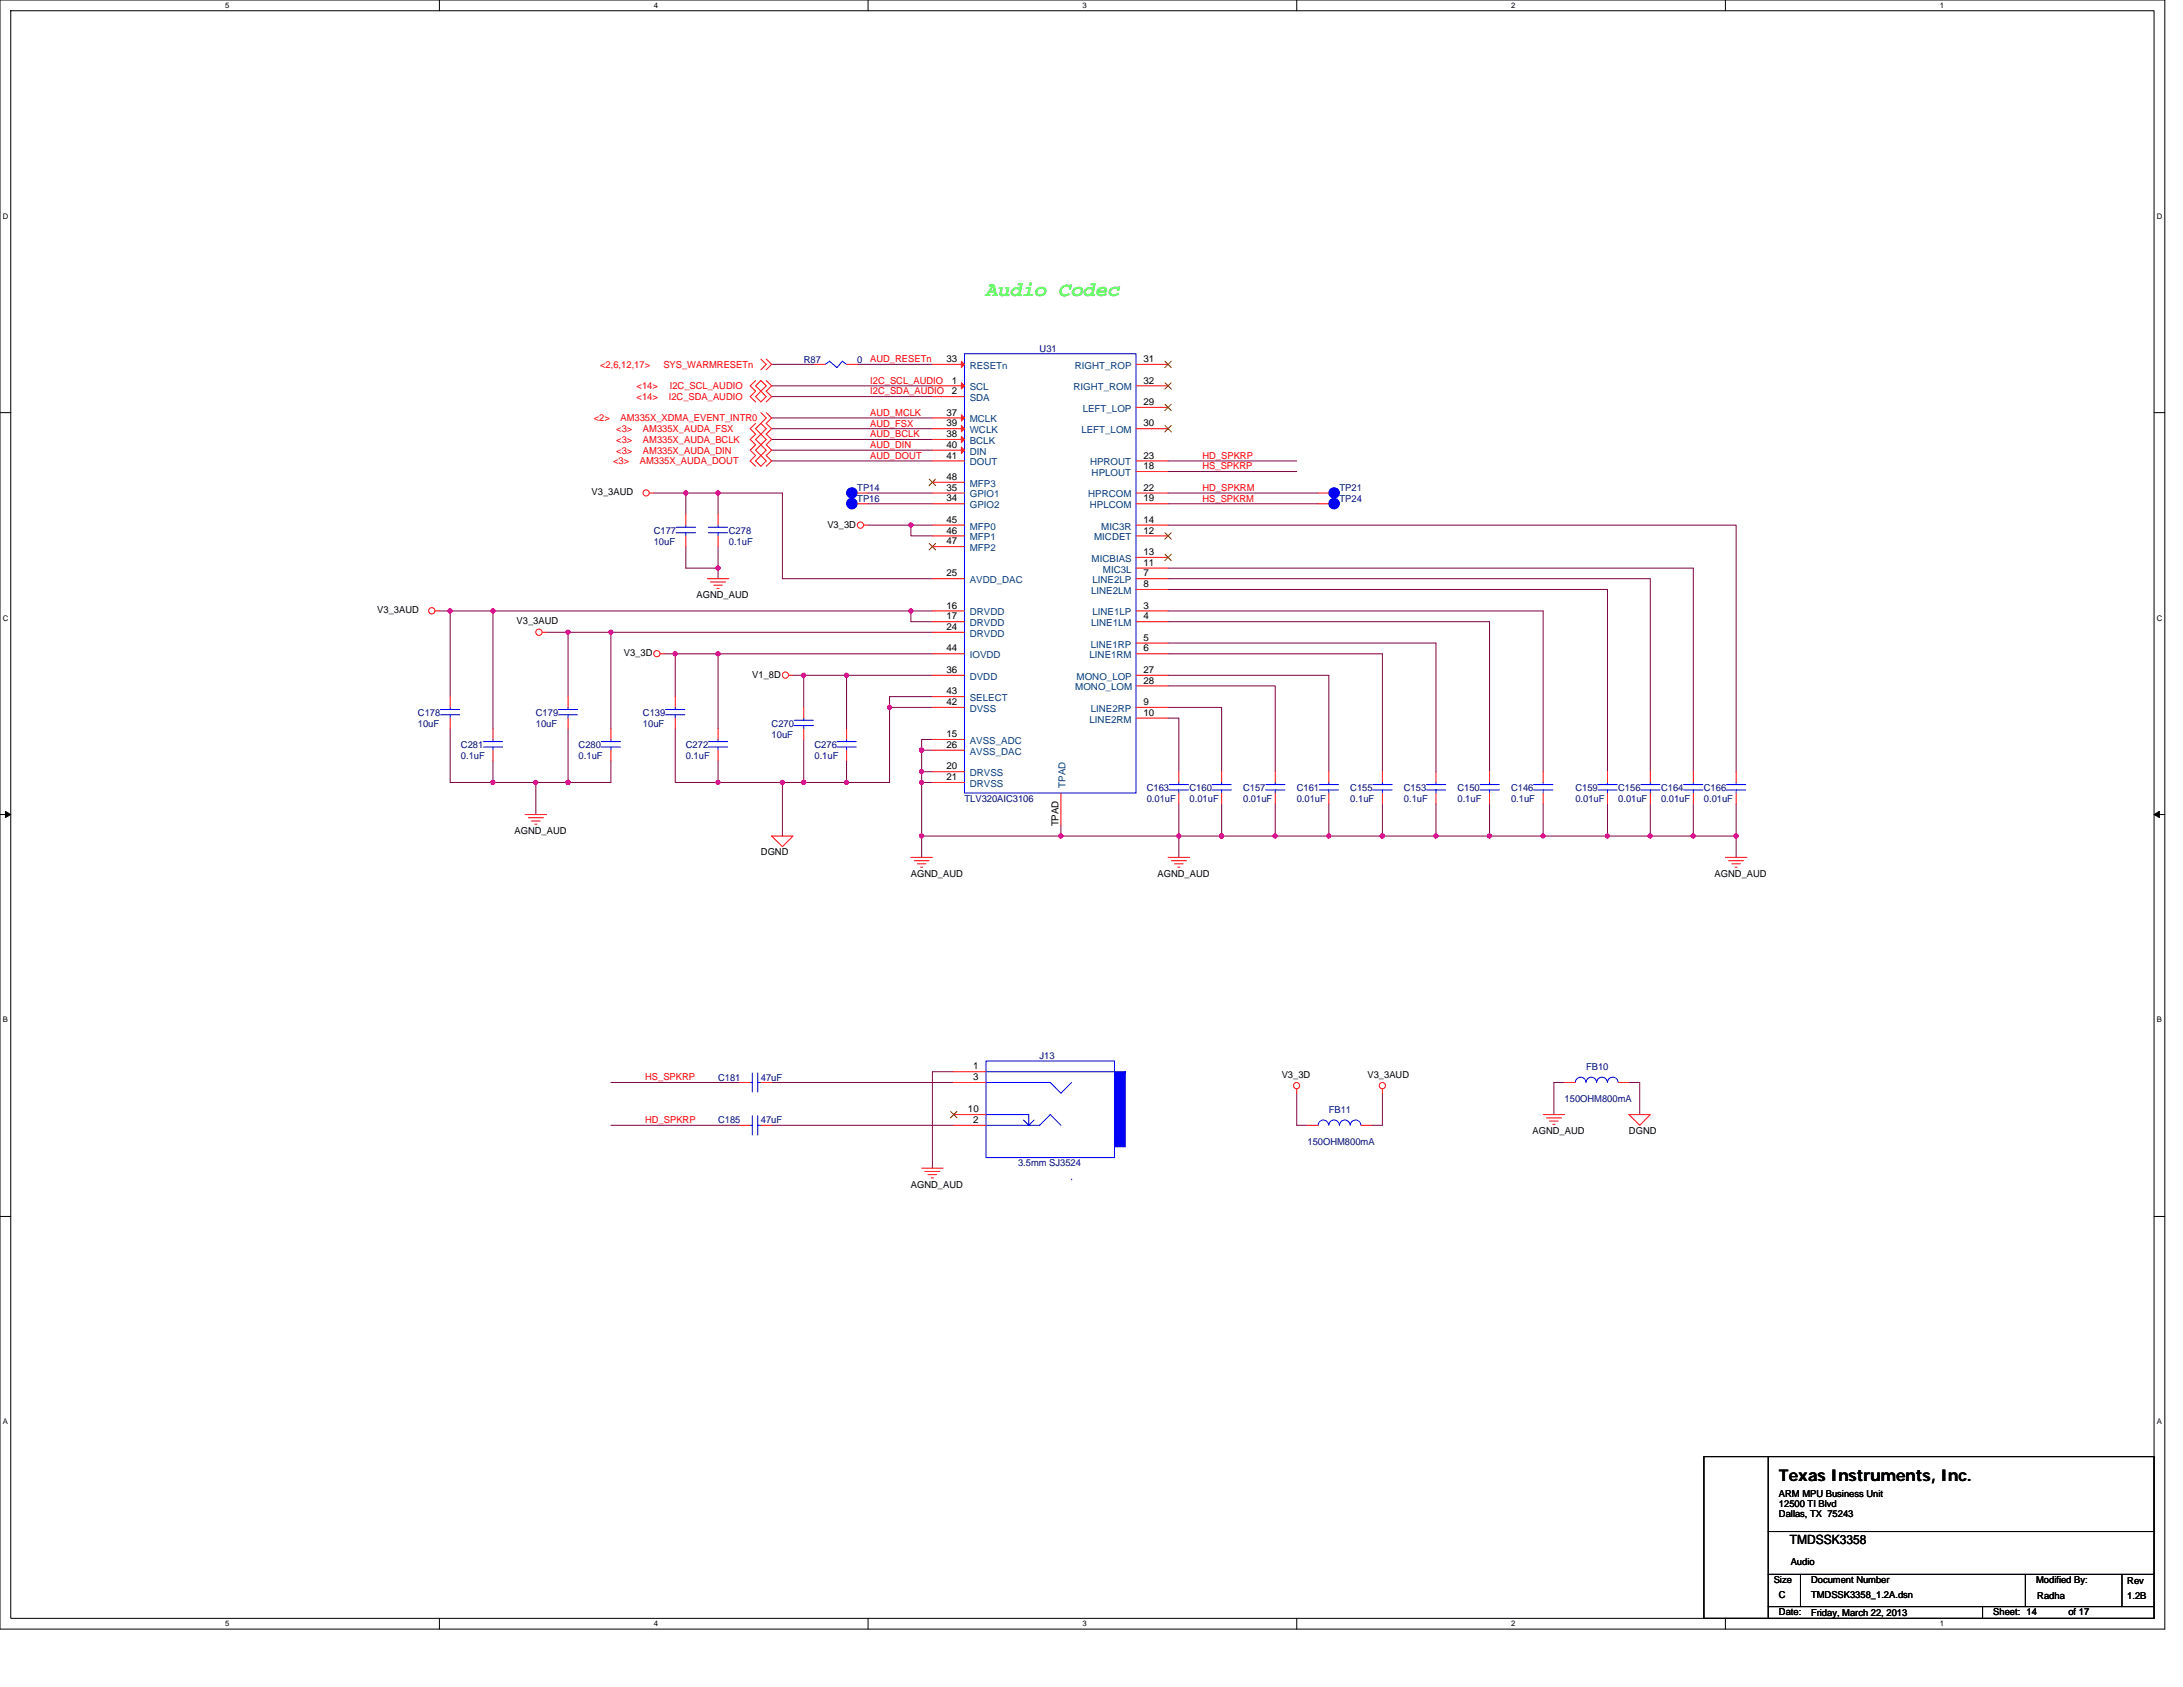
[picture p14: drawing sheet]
<svg xmlns="http://www.w3.org/2000/svg" width="279mm" height="216mm" viewBox="0 0 279 216" stroke-linecap="round" stroke-linejoin="round" font-family="sans-serif">
<defs><g id="words">
<text font-size="2.6" fill="#0f0" x="126.2" y="37.9">Audio Codec</text>
<text font-size="2.1" x="227.7" y="189.5">Texas Instruments, Inc.</text>
<text font-size="1.6" x="229.1" y="197.6">TMDSSK3358</text>
<g font-size="1.2" fill="#f00">
<text x="76.8" y="47.1">&lt;2,6,12,17&gt;</text>
<text x="84.9" y="47.1">SYS_WARMRESETn</text>
<text x="111.4" y="46.4">AUD_RESETn</text>
<text x="76" y="53.9">&lt;2&gt;</text>
<text x="79.4" y="53.9">AM335X_XDMA_EVENT_INTR0</text>
<text x="81.5" y="51.2">&lt;14&gt;</text>
<text x="81.5" y="49.8">&lt;14&gt;</text>
<text x="85.6" y="51.2">I2C_SDA_AUDIO</text>
<text x="85.7" y="49.8">I2C_SCL_AUDIO</text>
<text x="111.4" y="50.5">I2C_SDA_AUDIO</text>
<text x="111.4" y="49.1">I2C_SCL_AUDIO</text>
<text x="111.4" y="53.2">AUD_MCLK</text>
<text x="78.5" y="59.4">&lt;3&gt;</text>
<text x="78.9" y="56.7">&lt;3&gt;</text>
<text x="78.9" y="58">&lt;3&gt;</text>
<text x="78.9" y="55.3">&lt;3&gt;</text>
<text x="81.9" y="59.4">AM335X_AUDA_DOUT</text>
<text x="82.3" y="56.7">AM335X_AUDA_BCLK</text>
<text x="82.3" y="58">AM335X_AUDA_DIN</text>
<text x="82.3" y="55.3">AM335X_AUDA_FSX</text>
<text x="111.4" y="56">AUD_BCLK</text>
<text x="111.4" y="58.7">AUD_DOUT</text>
<text x="111.4" y="54.6">AUD_FSX</text>
<text x="111.4" y="57.3">AUD_DIN</text>
<text x="153.9" y="58.7">HD_SPKRP</text>
<text x="153.9" y="60.1">HS_SPKRP</text>
<text x="153.9" y="62.8">HD_SPKRM</text>
<text x="153.9" y="64.2">HS_SPKRM</text>
<text x="82.6" y="138.3">HS_SPKRP</text>
<text x="82.6" y="143.7">HD_SPKRP</text>
</g>
<g font-size="1.2" fill="#000080">
<text x="102.9" y="46.4">R87</text>
<text x="109.7" y="46.4">0</text>
<text x="133.1" y="45">U31</text>
<text x="109.7" y="62.8">TP14</text>
<text x="109.7" y="64.2">TP16</text>
<text x="171.4" y="62.8">TP21</text>
<text x="171.4" y="64.2">TP24</text>
<text x="83.7" y="68.3">C177</text>
<text x="83.7" y="69.7">10uF</text>
<text x="93.3" y="68.3">C278</text>
<text x="93.3" y="69.7">0.1uF</text>
<text x="53.5" y="91.7">C178</text>
<text x="53.5" y="93">10uF</text>
<text x="59" y="95.8">C281</text>
<text x="68.6" y="91.7">C179</text>
<text x="68.6" y="93">10uF</text>
<text x="74.1" y="95.8">C280</text>
<text x="82.3" y="91.7">C139</text>
<text x="82.3" y="93">10uF</text>
<text x="87.8" y="95.8">C272</text>
<text x="98.8" y="93">C270</text>
<text x="98.8" y="94.4">10uF</text>
<text x="104.2" y="95.8">C276</text>
<text x="59" y="97.1">0.1uF</text>
<text x="74.1" y="97.1">0.1uF</text>
<text x="87.8" y="97.1">0.1uF</text>
<text x="104.2" y="97.1">0.1uF</text>
<text x="146.8" y="101.3">C163</text>
<text x="152.3" y="101.3">C160</text>
<text x="159.1" y="101.3">C157</text>
<text x="166" y="101.3">C161</text>
<text x="172.8" y="101.3">C155</text>
<text x="179.7" y="101.3">C153</text>
<text x="186.5" y="101.3">C150</text>
<text x="193.4" y="101.3">C146</text>
<text x="201.6" y="101.3">C159</text>
<text x="207.1" y="101.3">C156</text>
<text x="212.6" y="101.3">C164</text>
<text x="218.1" y="101.3">C166</text>
<text x="123.4" y="102.6">TLV320AIC3106</text>
<text x="146.8" y="102.6">0.01uF</text>
<text x="152.3" y="102.6">0.01uF</text>
<text x="159.1" y="102.6">0.01uF</text>
<text x="166" y="102.6">0.01uF</text>
<text x="172.8" y="102.6">0.1uF</text>
<text x="179.7" y="102.6">0.1uF</text>
<text x="186.5" y="102.6">0.1uF</text>
<text x="193.4" y="102.6">0.1uF</text>
<text x="201.6" y="102.6">0.01uF</text>
<text x="207.1" y="102.6">0.01uF</text>
<text x="212.6" y="102.6">0.01uF</text>
<text x="218.1" y="102.6">0.01uF</text>
<text x="133.1" y="135.6">J13</text>
<text x="203" y="136.9">FB10</text>
<text x="91.9" y="138.3">C181</text>
<text x="91.9" y="143.8">C185</text>
<text x="97.4" y="138.3">47uF</text>
<text x="97.4" y="143.8">47uF</text>
<text x="170.1" y="142.4">FB11</text>
<text x="200.3" y="141">150OHM800mA</text>
<text x="130.3" y="149.3">3.5mm SJ3524</text>
<text x="167.3" y="146.5">150OHM800mA</text>
</g>
<g font-size="1.2">
<text x="121.1" y="46.3">33</text>
<text x="146.3" y="46.3">31</text>
<text x="121.1" y="53.2">37</text>
<text x="121.8" y="49.1">1</text>
<text x="121.8" y="50.5">2</text>
<text x="146.3" y="49.1">32</text>
<text x="146.3" y="51.8">29</text>
<text x="121.1" y="54.6">39</text>
<text x="121.1" y="55.9">38</text>
<text x="121.1" y="57.3">40</text>
<text x="121.1" y="58.7">41</text>
<text x="146.3" y="54.6">30</text>
<text x="146.3" y="58.7">23</text>
<text x="75.7" y="63.4">V3_3AUD</text>
<text x="121.1" y="61.4">48</text>
<text x="121.1" y="62.8">35</text>
<text x="121.1" y="64.2">34</text>
<text x="146.3" y="62.8">22</text>
<text x="146.3" y="60">18</text>
<text x="146.3" y="64.2">19</text>
<text x="105.9" y="67.5">V3_3D</text>
<text x="121.1" y="66.9">45</text>
<text x="121.1" y="68.3">46</text>
<text x="121.1" y="69.7">47</text>
<text x="146.3" y="68.3">12</text>
<text x="146.3" y="66.9">14</text>
<text x="146.3" y="71">13</text>
<text x="89.2" y="76.6">AGND_AUD</text>
<text x="121.1" y="73.8">25</text>
<text x="121.1" y="77.9">16</text>
<text x="146.3" y="72.4">11</text>
<text x="146.3" y="75.1">8</text>
<text x="146.3" y="73.8">7</text>
<text x="146.3" y="77.9">3</text>
<text x="48.3" y="78.5">V3_3AUD</text>
<text x="66.1" y="79.9">V3_3AUD</text>
<text x="79.8" y="84">V3_3D</text>
<text x="121.1" y="79.3">17</text>
<text x="121.1" y="83.4">44</text>
<text x="121.1" y="80.6">24</text>
<text x="146.3" y="79.3">4</text>
<text x="146.3" y="83.4">6</text>
<text x="146.3" y="82">5</text>
<text x="96.3" y="86.7">V1_8D</text>
<text x="121.1" y="86.1">36</text>
<text x="121.1" y="88.9">43</text>
<text x="146.3" y="86.1">27</text>
<text x="146.3" y="87.5">28</text>
<text x="121.1" y="90.2">42</text>
<text x="121.1" y="94.3">15</text>
<text x="121.1" y="95.7">26</text>
<text x="146.3" y="91.6">10</text>
<text x="146.3" y="90.2">9</text>
<text x="121.1" y="98.5">20</text>
<text x="121.1" y="99.8">21</text>
<text x="65.8" y="106.7">AGND_AUD</text>
<text x="135.5" y="105.8" transform="rotate(-90 135.5 105.8)">TPAD</text>
<text x="97.4" y="109.5">DGND</text>
<text x="116.6" y="112.2">AGND_AUD</text>
<text x="148.1" y="112.2">AGND_AUD</text>
<text x="219.5" y="112.2">AGND_AUD</text>
<text x="124.6" y="136.9">1</text>
<text x="123.9" y="142.3">10</text>
<text x="124.6" y="138.2">3</text>
<text x="124.6" y="143.7">2</text>
<text x="164" y="138">V3_3D</text>
<text x="175" y="138">V3_3AUD</text>
<text x="196.2" y="145.1">AGND_AUD</text>
<text x="208.5" y="145.1">DGND</text>
<text x="116.6" y="152">AGND_AUD</text>
<text x="227.7" y="191.6">ARM MPU Business Unit</text>
<text x="227.7" y="192.9">12500 TI Blvd</text>
<text x="227.7" y="194.2">Dallas, TX 75243</text>
<text x="227" y="202.6">Size</text>
<text x="229.2" y="200.3">Audio</text>
<text x="231.8" y="202.6">Document Number</text>
<text x="260.6" y="202.6">Modified By:</text>
<text x="272.3" y="202.8">Rev</text>
<text x="227.7" y="206.7">Date:</text>
<text x="227.7" y="204.5">C</text>
<text x="231.8" y="206.9">Friday, March 22, 2013</text>
<text x="231.8" y="204.5">TMDSSK3358_1.2A.dsn</text>
<text x="255.1" y="206.7">Sheet: 14</text>
<text x="260.8" y="204.7">Radha</text>
<text x="264.7" y="206.7">of 17</text>
<text x="272.3" y="204.7">1.2B</text>
</g>
<g font-size="1.2" fill="#004080">
<text x="124.1" y="47.2">RESETn</text>
<text x="137.6" y="47.2">RIGHT_ROP</text>
<text x="124.1" y="50">SCL</text>
<text x="124.1" y="51.3">SDA</text>
<text x="137.4" y="50">RIGHT_ROM</text>
<text x="138.6" y="52.7">LEFT_LOP</text>
<text x="124.1" y="54.1">MCLK</text>
<text x="124.1" y="55.4">WCLK</text>
<text x="124.1" y="56.8">BCLK</text>
<text x="124.1" y="58.2">DIN</text>
<text x="124.1" y="59.6">DOUT</text>
<text x="138.4" y="55.4">LEFT_LOM</text>
<text x="139.5" y="59.6">HPROUT</text>
<text x="124.1" y="62.3">MFP3</text>
<text x="124.1" y="63.7">GPIO1</text>
<text x="124.1" y="65">GPIO2</text>
<text x="139.3" y="63.7">HPRCOM</text>
<text x="139.5" y="65">HPLCOM</text>
<text x="139.7" y="60.9">HPLOUT</text>
<text x="124.1" y="67.8">MFP0</text>
<text x="124.1" y="69.2">MFP1</text>
<text x="124.1" y="70.5">MFP2</text>
<text x="139.7" y="71.9">MICBIAS</text>
<text x="140" y="69.2">MICDET</text>
<text x="140.9" y="67.8">MIC3R</text>
<text x="124.1" y="74.6">AVDD_DAC</text>
<text x="139.7" y="76">LINE2LM</text>
<text x="139.8" y="74.6">LINE2LP</text>
<text x="141.2" y="73.3">MIC3L</text>
<text x="124.1" y="78.8">DRVDD</text>
<text x="124.1" y="80.1">DRVDD</text>
<text x="124.1" y="81.5">DRVDD</text>
<text x="139.6" y="82.9">LINE1RP</text>
<text x="139.7" y="80.1">LINE1LM</text>
<text x="139.8" y="78.8">LINE1LP</text>
<text x="124.1" y="84.2">IOVDD</text>
<text x="124.1" y="87">DVDD</text>
<text x="124.1" y="89.7">SELECT</text>
<text x="137.6" y="88.3">MONO_LOM</text>
<text x="137.8" y="87">MONO_LOP</text>
<text x="139.4" y="84.2">LINE1RM</text>
<text x="124.1" y="91.1">DVSS</text>
<text x="124.1" y="95.2">AVSS_ADC</text>
<text x="139.4" y="92.5">LINE2RM</text>
<text x="139.6" y="91.1">LINE2RP</text>
<text x="124.1" y="96.6">AVSS_DAC</text>
<text x="124.1" y="99.3">DRVSS</text>
<text x="124.1" y="100.7">DRVSS</text>
<text x="136.4" y="100.8" transform="rotate(-90 136.4 100.8)">TPAD</text>
</g>
<g font-size="1">
<text x="28.8" y="1">5</text>
<text x="83.7" y="1">4</text>
<text x="138.5" y="1">3</text>
<text x="193.4" y="1">2</text>
<text x="248.3" y="1">1</text>
<text x=".4" y="28">D</text>
<text x="276.1" y="28">D</text>
<text x=".4" y="79.4">C</text>
<text x="276.1" y="79.4">C</text>
<text x=".4" y="130.9">B</text>
<text x="276.1" y="130.9">B</text>
<text x=".4" y="182.3">A</text>
<text x="276.1" y="182.3">A</text>
<text x="28.8" y="208.2">5</text>
<text x="83.7" y="208.2">4</text>
<text x="138.5" y="208.2">3</text>
<text x="193.4" y="208.2">2</text>
<text x="248.3" y="208.2">1</text>
</g>
</g></defs>
<path d="M0 0h277.1v208.5h-277.1zM1.4 1.4h274.3v205.7h-274.3z" fill="none" stroke="#000" stroke-width=".13"/>
<g fill="#fff">
<path d="M28.8 .1h.6v1.1h-.6z"/>
<path d="M28.8 207.3h.6v1.1h-.6z"/>
</g>
<path d="M56.2 0v1.4M56.2 207.1v1.4" fill="none" stroke="#000" stroke-width=".13"/>
<g fill="#fff">
<path d="M83.7 .1h.5v1.1h-.5z"/>
<path d="M83.7 207.3h.5v1.1h-.5z"/>
</g>
<path d="M111.1 0v1.4M111.1 207.1v1.4" fill="none" stroke="#000" stroke-width=".13"/>
<g fill="#fff">
<path d="M138.5 .1h.6v1.1h-.6z"/>
<path d="M138.5 207.3h.6v1.1h-.6z"/>
</g>
<path d="M166 0v1.4M166 207.1v1.4" fill="none" stroke="#000" stroke-width=".13"/>
<g fill="#fff">
<path d="M193.4 .1h.6v1.1h-.6z"/>
<path d="M193.4 207.3h.6v1.1h-.6z"/>
</g>
<path d="M220.8 0v1.4M220.8 207.1v1.4" fill="none" stroke="#000" stroke-width=".13"/>
<g fill="#fff">
<path d="M248.3 .1h.5v1.1h-.5z"/>
<path d="M248.3 207.3h.5v1.1h-.5z"/>
<path d="M.4 27.1h.7v1.1h-.7z"/>
<path d="M276.1 27.1h.7v1.1h-.7z"/>
<path d="M.4 78.5h.7v1.1h-.7z"/>
<path d="M276.1 78.5h.7v1.1h-.7z"/>
</g>
<path d="M0 52.8h1.4M275.7 52.8h1.4" fill="none" stroke="#000" stroke-width=".13"/>
<g fill="#fff">
<path d="M.4 130h.6v1.1h-.6z"/>
<path d="M276.1 130h.6v1.1h-.6z"/>
</g>
<path d="M0 104.2h1.4M275.7 104.2h1.4" fill="none" stroke="#000" stroke-width=".13"/>
<path d="M.7 103.8l.7 .4-.7 .4zM275.7 104.2l.7-.4v.8z" fill="#000" stroke="#000" stroke-width=".13"/>
<g fill="#fff">
<path d="M.4 181.4h.6v1.1h-.6z"/>
<path d="M276.1 181.4h.6v1.1h-.6z"/>
</g>
<path d="M0 155.7h1.4M275.7 155.7h1.4M218.1 186.4h57.6v20.7h-57.6zM226.3 186.4v20.6M226.3 196h49.4M226.3 201.5h49.4M226.3 205.6h49.4M230.4 201.5v4.1M253.7 205.6v1.4M259.2 201.5v4.1M271.6 201.5v4.1" fill="none" stroke="#000" stroke-width=".13"/>
<g fill="none" stroke="#800040" stroke-width=".13">
<path d="M98.8 50.8h20.5M98.8 49.4h20.5M98.8 56.2h20.5M98.8 59h20.5M98.8 54.9h20.5M98.8 57.6h20.5M98.8 46.6h5.4M98.8 53.5h20.5M109.7 46.6h9.6M149.5 59h16.5M56.2 78.2h1.4M57.6 78.2h5.5v15.1"/>
<path d="M57.6 78.2v11M63.1 78.2h53.5M83.7 63.1h4.1M87.8 70v2.7h4.1M87.8 63.1v2.7M87.8 63.1h4.1M91.9 63.1h8.2v11h19.2M91.9 70v4.1M91.9 63.1v2.7M111.1 63.1h8.2M111.1 64.5h8.2M111.1 67.2h5.5"/>
<path d="M116.6 67.2v1.4h2.7M116.6 67.2h2.7M116.6 78.2h2.7M116.6 78.2v1.4h2.7M149.5 74.1h61.7v24.7M149.5 78.2h48v20.6M149.5 79.6h41.1v19.2M149.5 60.3h16.5M149.5 67.2h72.7v31.6M149.5 63.1h19.2M149.5 64.5h19.2M149.5 75.4h56.2v23.4"/>
<path d="M149.5 72.7h67.2v26.1M57.6 93.3v6.8h5.5M63.1 97.4v2.7M70 80.9h2.7M72.7 93.3v6.8M72.7 80.9h5.5M72.7 80.9v8.3M78.2 97.4v2.7h-5.5M78.2 80.9v12.4M78.2 80.9h41.1M85 83.7h1.4M86.4 93.3v6.8h5.5"/>
<path d="M86.4 83.7h5.5v9.6M86.4 83.7v5.5M91.9 97.4v2.7M91.9 83.7h27.4M101.5 86.4h1.4M102.9 86.4v4.1M102.9 86.4h5.5M102.9 94.6v5.5M108.4 86.4h10.9M108.4 97.4v2.7M108.4 86.4v6.9M113.9 90.5h5.4"/>
<path d="M113.9 90.5v9.6h-5.5M118 98.8h1.3M118 96h1.3M118 96v2.8M118 98.8v1.3M119.3 94.6h-1.3v1.4M119.3 89.2h-5.4v1.3M149.5 90.5h6.9v8.3M149.5 87.8h13.7v11M149.5 86.4h20.6v12.4M149.5 82.3h34.3v16.5M149.5 91.9h1.4v6.9"/>
<path d="M149.5 83.7h27.4v15.1M63.1 100.1h5.5M68.6 100.1v4.1M68.6 100.1h4.1M91.9 100.1h8.2M100.1 100.1v6.9M100.1 100.1h2.8M102.9 100.1h5.5M118 107v2.7M118 107h17.8M118 100.1h1.3M118 100.1v6.9"/>
<path d="M135.8 105.6v1.4M135.8 107h15.1M150.9 102.9v4.1M150.9 107v2.7M150.9 107h5.5M156.4 102.9v4.1M156.4 107h6.8M163.2 102.9v4.1M163.2 107h6.9M170.1 102.9v4.1M170.1 107h6.8M176.9 107h6.9"/>
<path d="M176.9 102.9v4.1M183.8 102.9v4.1M183.8 107h6.8M190.6 102.9v4.1M190.6 107h6.9M197.5 102.9v4.1M197.5 107h8.2M205.7 107h5.5M205.7 102.9v4.1M211.2 107h5.5M211.2 102.9v4.1M216.7 107h5.5"/>
<path d="M216.7 102.9v4.1M222.2 107v2.7M222.2 102.9v4.1M78.2 138.5h16.4M98.8 138.5h23.3M122.1 137.2h-2.8v12.3M166 139.9v4.1h1.3M176.9 139.9v4.1h-1.3M200.3 138.5h-1.4v4.1M208.5 138.5h1.4v4.1M78.2 144h16.4M98.8 144h23.3"/>
</g>
<g fill="#f0f" stroke="#f0f" stroke-width=".13">
<circle cx="72.7" cy="100.1" r=".27"/>
<circle cx="72.7" cy="80.9" r=".27"/>
<circle cx="116.6" cy="67.2" r=".27"/>
<circle cx="150.9" cy="107" r=".27"/>
<circle cx="117.9" cy="107" r=".27"/>
<circle cx="117.9" cy="100.1" r=".27"/>
<circle cx="117.9" cy="96" r=".27"/>
<circle cx="91.9" cy="72.7" r=".27"/>
<circle cx="87.8" cy="63.1" r=".27"/>
<circle cx="91.9" cy="63.1" r=".27"/>
<circle cx="91.9" cy="83.7" r=".27"/>
<circle cx="183.8" cy="107" r=".27"/>
<circle cx="163.2" cy="107" r=".27"/>
<circle cx="197.5" cy="107" r=".27"/>
<circle cx="156.3" cy="107" r=".27"/>
<circle cx="176.9" cy="107" r=".27"/>
<circle cx="170.1" cy="107" r=".27"/>
<circle cx="116.6" cy="78.2" r=".27"/>
<circle cx="63.1" cy="78.2" r=".27"/>
<circle cx="78.2" cy="80.9" r=".27"/>
<circle cx="108.3" cy="86.4" r=".27"/>
<circle cx="117.9" cy="98.8" r=".27"/>
<circle cx="102.9" cy="86.4" r=".27"/>
<circle cx="86.4" cy="83.7" r=".27"/>
<circle cx="57.6" cy="78.2" r=".27"/>
<circle cx="68.6" cy="100.1" r=".27"/>
<circle cx="63.1" cy="100.1" r=".27"/>
<circle cx="113.8" cy="90.5" r=".27"/>
<circle cx="108.3" cy="100.1" r=".27"/>
<circle cx="102.9" cy="100.1" r=".27"/>
<circle cx="100.1" cy="100.1" r=".27"/>
<circle cx="91.9" cy="100.1" r=".27"/>
<circle cx="135.8" cy="107" r=".27"/>
<circle cx="216.7" cy="107" r=".27"/>
<circle cx="222.2" cy="107" r=".27"/>
<circle cx="205.7" cy="107" r=".27"/>
<circle cx="190.6" cy="107" r=".27"/>
<circle cx="211.2" cy="107" r=".27"/>
</g>
<g fill="none" stroke="#f00" stroke-width=".13">
<path d="M96.7 54.2l-.7 .7 .7 .7-.7 .6 .7 .7-.7 .7 .7 .7-.7 .7 .7 .7M96.7 48.7l-.7 .7 .7 .7-.7 .7 .7 .6M96.7 49.4l.7-.7 .7 .7-.7 .7zM97.4 46l.7 .6-.7 .7M97.4 52.8l.7 .7-.7 .7M97.4 58.3l.7 .7-.7 .7-.7-.7zM97.4 55.6l.7 .6-.7 .7M97.4 56.9l.7 .7-.7 .7M97.4 54.2l.7 .7-.7 .7M97.4 50.1l.7 .7-.7 .6-.7-.6zM97.4 55.6l-.7 .6 .7 .7M97.4 56.9l-.7 .7 .7 .7"/>
<path d="M97.4 54.2l-.7 .7 .7 .7M98.1 46l.7 .6-.7 .7M98.1 52.8l.7 .7-.7 .7 .7 .7-.7 .7 .7 .6-.7 .7 .7 .7-.7 .7 .7 .7-.7 .7M98.1 48.7l.7 .7-.7 .7 .7 .7-.7 .6M104.2 46.6h1.4M108.4 46.6h1.3M119.3 46.6h4.1M119.3 49.4h4.1M119.3 50.8h4.1M119.3 53.5h4.1M119.3 54.9h4.1M119.3 56.2h4.1"/>
<path d="M119.3 57.6h4.1M119.3 59h4.1M145.4 52.1h4.1M145.4 54.9h4.1M145.4 46.6h4.1M145.4 49.4h4.1M145.4 59h4.1M55.7 78.2h.5M83.1 63.1h.6M87.8 65.8v1.4M87.8 68.6v1.4M90.5 74.1h2.8"/>
<path d="M90.9 74.5h2M91.4 74.9h1.1M91.8 75.3h.2M91.9 65.8v1.4M91.9 68.6v1.4M109.7 63.1h1.4M109.7 64.5h1.4M110.6 67.2h.5M119.3 61.7h4.1M119.3 63.1h4.1M119.3 64.5h4.1M119.3 67.2h4.1"/>
<path d="M119.3 68.6h4.1M119.3 70h4.1M119.3 74.1h4.1M119.3 78.2h4.1M119.3 79.6h4.1M145.4 60.3h4.1M145.4 63.1h4.1M145.4 64.5h4.1M145.4 67.2h4.1M145.4 68.6h4.1M145.4 71.3h4.1M145.4 72.7h4.1"/>
<path d="M145.4 74.1h4.1M145.4 75.4h4.1M145.4 78.2h4.1M145.4 79.6h4.1M168.7 63.1h1.4M168.7 64.5h1.4M57.6 89.2v1.3M57.6 91.9v1.4M63.1 93.3v1.3M63.1 96v1.4M69.4 80.9h.6M72.7 89.2v1.3"/>
<path d="M72.7 91.9v1.4M78.2 93.3v1.3M78.2 96v1.4M84.5 83.7h.5M86.4 89.2v1.3M86.4 91.9v1.4M91.9 93.3v1.3M91.9 96v1.4M100.9 86.4h.6M102.9 90.5v1.4M102.9 93.3v1.3M108.4 93.3v1.3"/>
<path d="M108.4 96v1.4M119.3 83.7h4.1M119.3 86.4h4.1M119.3 89.2h4.1M119.3 90.5h4.1M119.3 94.6h4.1M119.3 96h4.1M119.3 98.8h4.1M119.3 80.9h4.1M145.4 82.3h4.1M145.4 83.7h4.1M145.4 86.4h4.1"/>
<path d="M145.4 87.8h4.1M145.4 90.5h4.1M145.4 91.9h4.1M150.9 98.8v1.3M156.4 98.8v1.3M163.2 98.8v1.3M170.1 98.8v1.3M176.9 98.8v1.3M183.8 98.8v1.3M190.6 98.8v1.3M197.5 98.8v1.3M205.7 98.8v1.3"/>
<path d="M211.2 98.8v1.3M216.7 98.8v1.3M222.2 98.8v1.3M67.2 104.2h2.8M67.6 104.6h2M68 105.1h1.1M68.5 105.5h.2M98.8 107h2.7l-1.4 1.4zM116.6 109.7h2.7M117 110.2h1.9M117.4 110.6h1.1M117.8 111h.3"/>
<path d="M119.3 100.1h4.1M135.8 101.5v4.1M149.5 109.7h2.8M149.9 110.2h1.9M150.3 110.6h1.1M150.7 111h.3M150.9 101.5v1.4M156.4 101.5v1.4M163.2 101.5v1.4M170.1 101.5v1.4M176.9 101.5v1.4M183.8 101.5v1.4"/>
<path d="M190.6 101.5v1.4M197.5 101.5v1.4M205.7 101.5v1.4M211.2 101.5v1.4M216.7 101.5v1.4M220.8 109.7h2.8M221.2 110.2h2M221.7 110.6h1.1M222.1 111h.2M222.2 101.5v1.4M94.6 138.5h1.4M97.4 138.5h1.4"/>
<path d="M122.1 138.5h4.1M122.1 137.2h4.1M166 139.4v.5M176.9 139.4v.5M200.3 138.5h1.3M207.1 138.5h1.4M94.6 144h1.4M97.4 144h1.4M118 149.5h2.7M118.4 149.9h1.9M118.8 150.3h1.1M119.2 150.7h.3"/>
<path d="M122.1 142.6h4.1M122.1 144h4.1M167.3 144h1.4M174.2 144h1.4M197.5 142.6h2.8M197.9 143.1h2M198.3 143.5h1.1M198.8 143.9h.2M208.5 142.6h2.7l-1.3 1.4z"/>
<circle cx="55.3" cy="78.2" r=".4"/>
<circle cx="82.7" cy="63.1" r=".4"/>
<circle cx="110.1" cy="67.2" r=".4"/>
<circle cx="69" cy="80.9" r=".4"/>
<circle cx="84.1" cy="83.7" r=".4"/>
<circle cx="100.5" cy="86.4" r=".4"/>
<circle cx="165.9" cy="138.9" r=".4"/>
<circle cx="176.9" cy="138.9" r=".4"/>
</g>
<g fill="#00f" stroke="#00f" stroke-width=".13">
<path d="M142.6 137.2v9.6h1.4v-9.6z" fill-rule="evenodd"/>
<circle cx="170.8" cy="63.1" r=".67"/>
<circle cx="170.8" cy="64.4" r=".68"/>
<circle cx="109" cy="63.1" r=".67"/>
<circle cx="109" cy="64.4" r=".68"/>
</g>
<g fill="none" stroke="#00f" stroke-width=".13">
<path d="M105.6 46.6l.6-.4 .9 .9 .7-.9 .6 .4M123.4 45.3h22v56.2h-22zM86.6 68.2h2.4M86.6 67.5h2.4M87.8 67.2v.3M87.8 68.2v.4M90.7 68.2h2.4M90.7 67.5h2.4M91.9 67.2v.3M91.9 68.2v.4M56.4 91.5h2.4M56.4 90.8h2.4"/>
<path d="M57.6 90.5v.3M57.6 91.5v.4M61.9 95.6h2.4M61.9 94.9h2.4M63.1 94.6v.3M63.1 95.6v.4M71.5 91.5h2.4M71.5 90.8h2.4M72.7 90.5v.3M72.7 91.5v.4M76.9 95.6h2.5M76.9 94.9h2.5"/>
<path d="M78.2 94.6v.3M78.2 95.6v.4M85.2 91.5h2.5M85.2 90.8h2.5M86.4 90.5v.3M86.4 91.5v.4M90.7 95.6h2.4M90.7 94.9h2.4M91.9 94.6v.3M91.9 95.6v.4M101.6 92.9h2.5M101.6 92.2h2.5"/>
<path d="M102.9 91.9v.3M102.9 92.9v.4M107.1 95.6h2.5M107.1 94.9h2.5M108.4 94.6v.3M108.4 95.6v.4M149.6 101.1h2.5M149.6 100.4h2.5M150.9 100.1v.3M150.9 101.1v.4M155.1 101.1h2.5M155.1 100.4h2.5"/>
<path d="M156.4 100.1v.3M156.4 101.1v.4M162 101.1h2.5M162 100.4h2.5M163.2 100.1v.3M163.2 101.1v.4M168.8 101.1h2.5M168.8 100.4h2.5M170.1 100.1v.3M170.1 101.1v.4M175.7 101.1h2.5M175.7 100.4h2.5"/>
<path d="M176.9 100.1v.3M176.9 101.1v.4M182.6 101.1h2.4M182.6 100.4h2.4M183.8 100.1v.3M183.8 101.1v.4M189.4 101.1h2.5M189.4 100.4h2.5M190.6 100.1v.3M190.6 101.1v.4M196.3 101.1h2.5M196.3 100.4h2.5"/>
<path d="M197.5 100.1v.3M197.5 101.1v.4M204.5 101.1h2.5M204.5 100.4h2.5M205.7 100.1v.3M205.7 101.1v.4M210 101.1h2.5M210 100.4h2.5M211.2 100.1v.3M211.2 101.1v.4M215.5 101.1h2.5M215.5 100.4h2.5"/>
<path d="M216.7 100.1v.3M216.7 101.1v.4M221 101.1h2.4M221 100.4h2.4M222.2 100.1v.3M222.2 101.1v.4M96 138.5h.3M96.3 137.3v2.5M97 138.5h.4M97 137.3v2.5M126.2 137.2h16.4v-1.4h-16.4v12.3h16.4v-2.7M137.2 138.5l-1.4 1.4-1.4-1.4h-8.2"/>
<path d="M201.6 138.5a.68 .68 0 0 1 .7-.6 .68 .68 0 0 1 .7 .6M203 138.5a.67 .67 0 0 1 .7-.6 .67 .67 0 0 1 .6 .6M204.4 138.5a.68 .68 0 0 1 .6-.6 .68 .68 0 0 1 .7 .6M205.7 138.5a.68 .68 0 0 1 .7-.6 .68 .68 0 0 1 .7 .6M96 144h.3M96.3 142.8v2.5M97 144h.4M97 142.8v2.5M126.2 142.6h5.5v1.4M126.2 144h6.9l1.3-1.4 1.4 1.4M131 143.3l.7 .7M132.4 143.3l-.7 .7"/>
<path d="M135.8 152.3h.1M137.2 150.9h.1M142.6 148.1h.1M168.7 144a.67 .67 0 0 1 .7-.7 .67 .67 0 0 1 .7 .7 .69 .69 0 0 1 .6-.7 .69 .69 0 0 1 .7 .7 .69 .69 0 0 1 .7-.7 .69 .69 0 0 1 .7 .7 .69 .69 0 0 1 .7-.7 .69 .69 0 0 1 .7 .7"/>
</g>
<g fill="none" stroke="#804000" stroke-width=".13">
<path d="M149.1 51.7l.8 .9M149.1 54.5l.8 .8M149.1 46.2l.8 .9M149.1 49l.8 .8M149.9 51.7l-.8 .9M149.9 54.5l-.8 .8M149.9 46.2l-.8 .9M149.9 49l-.8 .8M118.9 61.3l.9 .8M118.9 69.6l.9 .8M119.7 61.3l-.8 .8M119.7 69.6l-.8 .8"/>
<path d="M149.1 68.2l.8 .8M149.1 70.9l.8 .9M149.9 68.2l-.8 .8M149.9 70.9l-.8 .9M121.7 142.2l.8 .9M122.5 142.2l-.9 .9"/>
</g>
<g fill="#f00" stroke="#f00" stroke-width=".13">
<path d="M123 46.2l.4 .4-.4 .4z"/>
<path d="M123 49l.4 .4-.4 .4z"/>
<path d="M123 53.1l.4 .4-.4 .4z"/>
<path d="M123 54.5l.4 .4-.4 .4z"/>
<path d="M123 55.8l.4 .4-.4 .4z"/>
<path d="M123 57.2l.4 .4-.4 .4z"/>
</g>
<use href="#words"/>
</svg>
